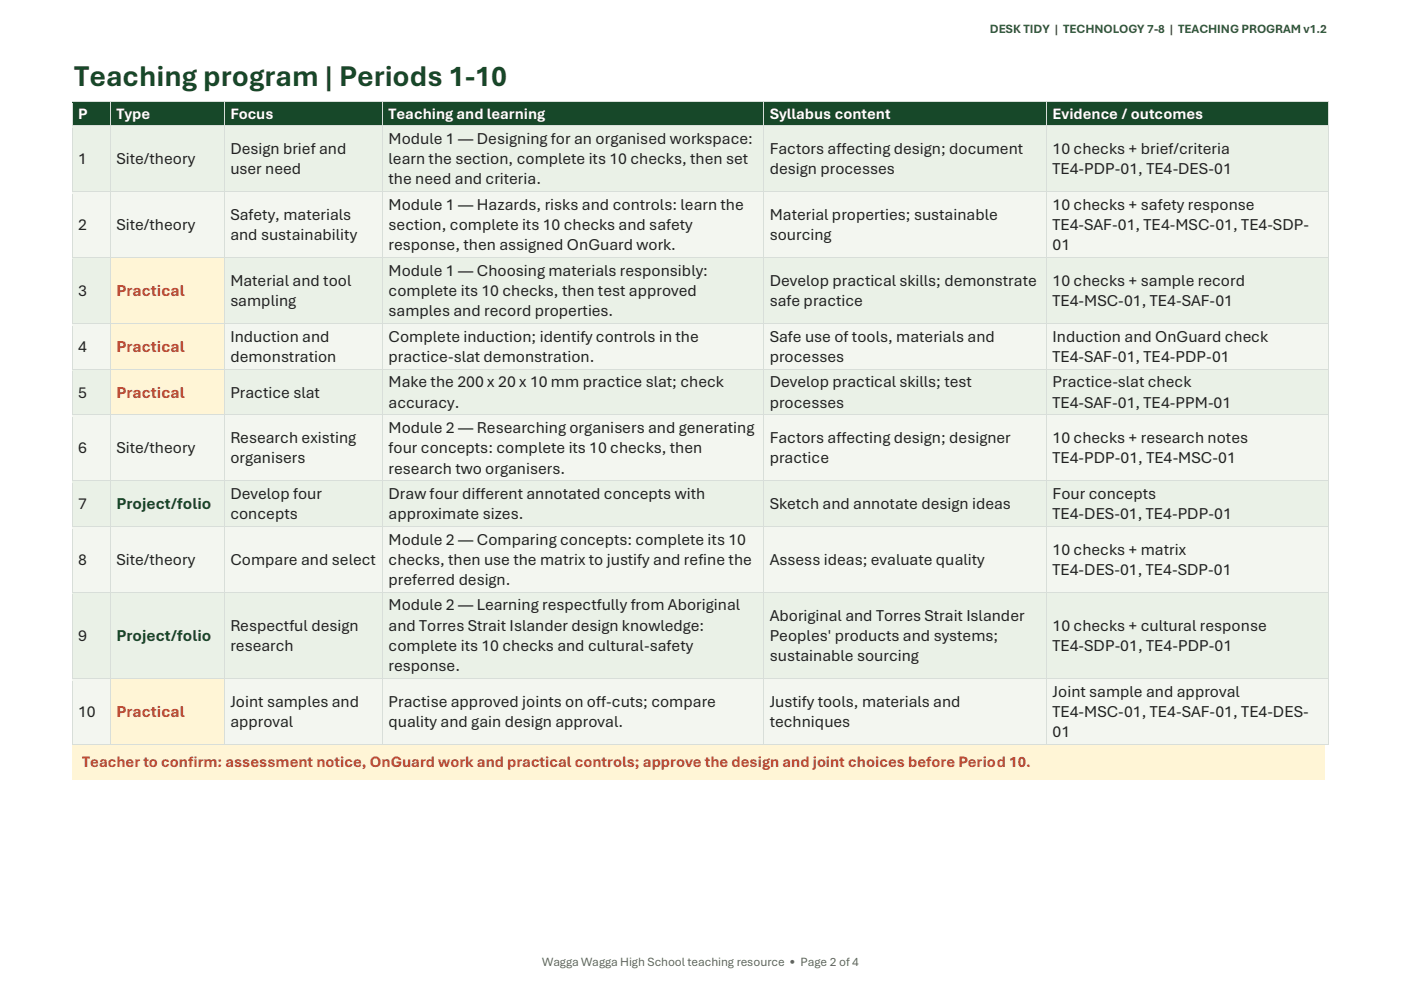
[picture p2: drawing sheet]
<svg xmlns="http://www.w3.org/2000/svg" width="297mm" height="210mm" viewBox="0 0 297 210" stroke-linecap="round" stroke-linejoin="round" font-family="sans-serif">
<defs><g id="words">
<text font-size="6.3" fill="#174829" x="15.7" y="18.2">Teaching program | Periods 1-10</text>
<g font-size="3.5" fill="#222">
<text x="16.6" y="34.8">1</text>
<text x="24.7" y="34.8">Site/theory</text>
<text x="48.8" y="32.6">Design brief and</text>
<text x="82.4" y="30.5">Module 1 — Designing for an organised workspace:</text>
<text x="82.4" y="34.8">learn the section, complete its 10 checks, then set</text>
<text x="163.1" y="32.6">Factors affecting design; document</text>
<text x="223.1" y="32.6">10 checks + brief/criteria</text>
<text x="48.8" y="36.9">user need</text>
<text x="82.4" y="39.1">the need and criteria.</text>
<text x="163.1" y="36.9">design processes</text>
<text x="223.1" y="36.9">TE4-PDP-01, TE4-DES-01</text>
<text x="48.8" y="46.6">Safety, materials</text>
<text x="82.4" y="44.5">Module 1 — Hazards, risks and controls: learn the</text>
<text x="163.1" y="46.6">Material properties; sustainable</text>
<text x="223.1" y="44.5">10 checks + safety response</text>
<text x="16.6" y="48.8">2</text>
<text x="24.7" y="48.8">Site/theory</text>
<text x="48.8" y="50.9">and sustainability</text>
<text x="82.4" y="48.8">section, complete its 10 checks and safety</text>
<text x="82.4" y="53.1">response, then assigned OnGuard work.</text>
<text x="163.1" y="50.9">sourcing</text>
<text x="223.1" y="48.8">TE4-SAF-01, TE4-MSC-01, TE4-SDP-</text>
<text x="223.1" y="53.1">01</text>
<text x="82.4" y="58.4">Module 1 — Choosing materials responsibly:</text>
<text x="16.6" y="62.8">3</text>
<text x="48.8" y="60.6">Material and tool</text>
<text x="48.8" y="64.9">sampling</text>
<text x="82.4" y="62.8">complete its 10 checks, then test approved</text>
<text x="163.1" y="60.6">Develop practical skills; demonstrate</text>
<text x="163.1" y="64.9">safe practice</text>
<text x="223.1" y="60.6">10 checks + sample record</text>
<text x="223.1" y="64.9">TE4-MSC-01, TE4-SAF-01</text>
<text x="82.4" y="67.1">samples and record properties.</text>
<text x="16.6" y="74.6">4</text>
<text x="48.8" y="72.4">Induction and</text>
<text x="48.8" y="76.7">demonstration</text>
<text x="82.4" y="72.4">Complete induction; identify controls in the</text>
<text x="82.4" y="76.7">practice-slat demonstration.</text>
<text x="163.1" y="72.4">Safe use of tools, materials and</text>
<text x="163.1" y="76.7">processes</text>
<text x="223.1" y="72.4">Induction and OnGuard check</text>
<text x="223.1" y="76.7">TE4-SAF-01, TE4-PDP-01</text>
<text x="82.4" y="82.1">Make the 200 x 20 x 10 mm practice slat; check</text>
<text x="163.1" y="82.1">Develop practical skills; test</text>
<text x="223.1" y="82.1">Practice-slat check</text>
<text x="16.6" y="84.3">5</text>
<text x="48.8" y="84.3">Practice slat</text>
<text x="82.4" y="86.4">accuracy.</text>
<text x="163.1" y="86.4">processes</text>
<text x="223.1" y="86.4">TE4-SAF-01, TE4-PPM-01</text>
<text x="48.8" y="93.9">Research existing</text>
<text x="82.4" y="91.8">Module 2 — Researching organisers and generating</text>
<text x="163.1" y="93.9">Factors affecting design; designer</text>
<text x="223.1" y="93.9">10 checks + research notes</text>
<text x="16.6" y="96.1">6</text>
<text x="24.7" y="96.1">Site/theory</text>
<text x="48.8" y="98.2">organisers</text>
<text x="82.4" y="96.1">four concepts: complete its 10 checks, then</text>
<text x="82.4" y="100.4">research two organisers.</text>
<text x="163.1" y="98.2">practice</text>
<text x="223.1" y="98.2">TE4-PDP-01, TE4-MSC-01</text>
<text x="16.6" y="107.9">7</text>
<text x="48.8" y="105.7">Develop four</text>
<text x="82.4" y="105.7">Draw four different annotated concepts with</text>
<text x="163.1" y="107.9">Sketch and annotate design ideas</text>
<text x="223.1" y="105.7">Four concepts</text>
<text x="48.8" y="110">concepts</text>
<text x="82.4" y="110">approximate sizes.</text>
<text x="223.1" y="110">TE4-DES-01, TE4-PDP-01</text>
<text x="16.6" y="119.7">8</text>
<text x="24.7" y="119.7">Site/theory</text>
<text x="48.8" y="119.7">Compare and select</text>
<text x="82.4" y="115.4">Module 2 — Comparing concepts: complete its 10</text>
<text x="82.4" y="119.7">checks, then use the matrix to justify and refine the</text>
<text x="163.1" y="119.7">Assess ideas; evaluate quality</text>
<text x="223.1" y="117.6">10 checks + matrix</text>
<text x="82.4" y="124">preferred design.</text>
<text x="223.1" y="121.9">TE4-DES-01, TE4-SDP-01</text>
<text x="82.4" y="129.4">Module 2 — Learning respectfully from Aboriginal</text>
<text x="163.1" y="131.6">Aboriginal and Torres Strait Islander</text>
<text x="16.6" y="135.9">9</text>
<text x="48.8" y="133.7">Respectful design</text>
<text x="48.8" y="138">research</text>
<text x="82.4" y="133.7">and Torres Strait Islander design knowledge:</text>
<text x="82.4" y="138">complete its 10 checks and cultural-safety</text>
<text x="163.1" y="135.9">Peoples' products and systems;</text>
<text x="223.1" y="133.7">10 checks + cultural response</text>
<text x="223.1" y="138">TE4-SDP-01, TE4-PDP-01</text>
<text x="82.4" y="142.3">response.</text>
<text x="163.1" y="140.1">sustainable sourcing</text>
<text x="48.8" y="149.9">Joint samples and</text>
<text x="82.4" y="149.9">Practise approved joints on off-cuts; compare</text>
<text x="163.1" y="149.9">Justify tools, materials and</text>
<text x="223.1" y="147.7">Joint sample and approval</text>
<text x="16.6" y="152">10</text>
<text x="48.8" y="154.1">approval</text>
<text x="82.4" y="154.1">quality and gain design approval.</text>
<text x="163.1" y="154.1">techniques</text>
<text x="223.1" y="152">TE4-MSC-01, TE4-SAF-01, TE4-DES-</text>
<text x="223.1" y="156.3">01</text>
</g>
<g font-size="3.5" fill="#bd472f">
<text x="24.7" y="62.8">Practical</text>
<text x="24.7" y="74.6">Practical</text>
<text x="24.7" y="84.3">Practical</text>
<text x="24.7" y="152">Practical</text>
</g>
<g font-size="3.5" fill="#174829">
<text x="24.7" y="107.9">Project/folio</text>
<text x="24.7" y="135.9">Project/folio</text>
</g>
<g font-size="3.3" fill="#fff">
<text x="16.6" y="25.2">P</text>
<text x="24.7" y="25.2">Type</text>
<text x="48.8" y="25.2">Focus</text>
<text x="82.4" y="25.2">Teaching and learning</text>
<text x="163.1" y="25.2">Syllabus content</text>
<text x="223.1" y="25.2">Evidence / outcomes</text>
</g>
<text font-size="3.3" fill="#bd472f" x="17.4" y="162.6">Teacher to confirm: assessment notice, OnGuard work and practical controls; approve the design and joint choices before Period 10.</text>
<text font-size="2.7" fill="#315d3a" x="209.8" y="7.1">DESK TIDY | TECHNOLOGY 7-8 | TEACHING PROGRAM v1.2</text>
<text font-size="2.7" fill="#5f685f" x="114.9" y="204.8">Wagga Wagga High School teaching resource • Page 2 of 4</text>
</g></defs>
<g fill="#174829">
<path d="M15.4 21.6h7.9v4.9h-7.9z" fill-rule="evenodd"/>
<path d="M16.6 22h5.6v4.1h-5.6z" fill-rule="evenodd"/>
<path d="M23.5 21.6h24v4.9h-24z" fill-rule="evenodd"/>
<path d="M24.7 22h21.7v4.1h-21.7z" fill-rule="evenodd"/>
<path d="M47.7 21.6h33.3v4.9h-33.3z" fill-rule="evenodd"/>
<path d="M48.8 22h31.1v4.1h-31.1z" fill-rule="evenodd"/>
<path d="M81.2 21.6h80.6v4.9h-80.6z" fill-rule="evenodd"/>
<path d="M82.4 22h78.3v4.1h-78.3z" fill-rule="evenodd"/>
<path d="M162 21.6h59.7v4.9h-59.7z" fill-rule="evenodd"/>
<path d="M163.1 22h57.5v4.1h-57.5z" fill-rule="evenodd"/>
<path d="M221.9 21.6h59.7v4.9h-59.7z" fill-rule="evenodd"/>
<path d="M223.1 22h57.3v4.1h-57.3z" fill-rule="evenodd"/>
</g>
<g fill="#d8ded9">
<path d="M15.2 21.3h.2v.7h-.2z" fill-rule="evenodd"/>
<path d="M15.2 21.3h.2v.3h-.2z" fill-rule="evenodd"/>
</g>
<path d="M15.4 21.4h7.9" fill="none" stroke="#d8ded9" stroke-width=".21"/>
<path d="M15.4 21.8h7.9" fill="none" stroke="#174829" stroke-width=".42"/>
<g fill="#d8ded9">
<path d="M23.3 21.6h.2v.4h-.2z" fill-rule="evenodd"/>
<path d="M23.3 21.3h.2v.3h-.2z" fill-rule="evenodd"/>
</g>
<path d="M23.5 21.4h24" fill="none" stroke="#d8ded9" stroke-width=".21"/>
<path d="M23.5 21.8h24" fill="none" stroke="#174829" stroke-width=".42"/>
<g fill="#d8ded9">
<path d="M47.5 21.6h.2v.4h-.2z" fill-rule="evenodd"/>
<path d="M47.5 21.3h.2v.3h-.2z" fill-rule="evenodd"/>
</g>
<path d="M47.7 21.4h33.3" fill="none" stroke="#d8ded9" stroke-width=".21"/>
<path d="M47.7 21.8h33.3" fill="none" stroke="#174829" stroke-width=".42"/>
<g fill="#d8ded9">
<path d="M81 21.6h.2v.4h-.2z" fill-rule="evenodd"/>
<path d="M81 21.3h.2v.3h-.2z" fill-rule="evenodd"/>
</g>
<path d="M81.2 21.4h80.6" fill="none" stroke="#d8ded9" stroke-width=".21"/>
<path d="M81.2 21.8h80.6" fill="none" stroke="#174829" stroke-width=".42"/>
<g fill="#d8ded9">
<path d="M161.8 21.6h.2v.4h-.2z" fill-rule="evenodd"/>
<path d="M161.8 21.3h.2v.3h-.2z" fill-rule="evenodd"/>
</g>
<path d="M162 21.4h59.7" fill="none" stroke="#d8ded9" stroke-width=".21"/>
<path d="M162 21.8h59.7" fill="none" stroke="#174829" stroke-width=".42"/>
<g fill="#d8ded9">
<path d="M221.7 21.6h.2v.4h-.2z" fill-rule="evenodd"/>
<path d="M221.7 21.3h.2v.3h-.2z" fill-rule="evenodd"/>
</g>
<path d="M221.9 21.4h59.6" fill="none" stroke="#d8ded9" stroke-width=".21"/>
<path d="M221.9 21.8h59.6" fill="none" stroke="#174829" stroke-width=".42"/>
<g fill="#d8ded9">
<path d="M281.5 21.3h.2v.7h-.2z" fill-rule="evenodd"/>
<path d="M281.5 21.3h.2v.3h-.2z" fill-rule="evenodd"/>
</g>
<path d="M15.3 26.3h266.3" fill="none" stroke="#174829" stroke-width=".42"/>
<path d="M15.3 22v4.5M23.4 22v4.5M47.6 22v4.5M81.1 22v4.5M161.9 22v4.5M221.8 22v4.5M281.6 22v4.5" fill="none" stroke="#d8ded9" stroke-width=".21"/>
<g fill="#eaf1e7">
<path d="M15.4 26.7h7.9v13.8h-7.9z" fill-rule="evenodd"/>
<path d="M16.6 31.5h5.6v4.2h-5.6z" fill-rule="evenodd"/>
<path d="M23.5 26.7h24v13.8h-24z" fill-rule="evenodd"/>
<path d="M24.7 31.5h21.7v4.2h-21.7z" fill-rule="evenodd"/>
<path d="M47.7 26.7h33.3v13.8h-33.3z" fill-rule="evenodd"/>
<path d="M48.8 29.3h31.1v4.3h-31.1z" fill-rule="evenodd"/>
<path d="M48.8 33.6h31.1v4.3h-31.1z" fill-rule="evenodd"/>
<path d="M81.2 26.7h80.6v13.8h-80.6z" fill-rule="evenodd"/>
<path d="M82.4 27.1h78.3v4.4h-78.3z" fill-rule="evenodd"/>
<path d="M82.4 31.5h78.3v4.2h-78.3z" fill-rule="evenodd"/>
<path d="M82.4 35.7h78.3v4.4h-78.3z" fill-rule="evenodd"/>
<path d="M162 26.7h59.7v13.8h-59.7z" fill-rule="evenodd"/>
<path d="M163.1 29.3h57.5v4.3h-57.5z" fill-rule="evenodd"/>
<path d="M163.1 33.6h57.5v4.3h-57.5z" fill-rule="evenodd"/>
<path d="M221.9 26.7h59.7v13.8h-59.7z" fill-rule="evenodd"/>
<path d="M223.1 29.3h57.3v4.3h-57.3z" fill-rule="evenodd"/>
<path d="M223.1 33.6h57.3v4.3h-57.3z" fill-rule="evenodd"/>
</g>
<path d="M15.2 26.5h.2v.6h-.2z" fill-rule="evenodd" fill="#d8ded9"/>
<path d="M15.4 26.6h7.9" fill="none" stroke="#d8ded9" stroke-width=".21"/>
<path d="M15.4 26.9h7.9" fill="none" stroke="#eaf1e7" stroke-width=".42"/>
<path d="M23.3 26.5h.2v.6h-.2z" fill-rule="evenodd" fill="#d8ded9"/>
<path d="M23.5 26.6h24" fill="none" stroke="#d8ded9" stroke-width=".21"/>
<path d="M23.5 26.9h24" fill="none" stroke="#eaf1e7" stroke-width=".42"/>
<path d="M47.5 26.5h.2v.6h-.2z" fill-rule="evenodd" fill="#d8ded9"/>
<path d="M47.7 26.6h33.3" fill="none" stroke="#d8ded9" stroke-width=".21"/>
<path d="M47.7 26.9h33.3" fill="none" stroke="#eaf1e7" stroke-width=".42"/>
<path d="M81 26.5h.2v.6h-.2z" fill-rule="evenodd" fill="#d8ded9"/>
<path d="M81.2 26.6h80.6" fill="none" stroke="#d8ded9" stroke-width=".21"/>
<path d="M81.2 26.9h80.6" fill="none" stroke="#eaf1e7" stroke-width=".42"/>
<path d="M161.8 26.5h.2v.6h-.2z" fill-rule="evenodd" fill="#d8ded9"/>
<path d="M162 26.6h59.7" fill="none" stroke="#d8ded9" stroke-width=".21"/>
<path d="M162 26.9h59.7" fill="none" stroke="#eaf1e7" stroke-width=".42"/>
<path d="M221.7 26.5h.2v.6h-.2z" fill-rule="evenodd" fill="#d8ded9"/>
<path d="M221.9 26.6h59.6" fill="none" stroke="#d8ded9" stroke-width=".21"/>
<path d="M221.9 26.9h59.6" fill="none" stroke="#eaf1e7" stroke-width=".42"/>
<path d="M281.5 26.5h.2v.6h-.2z" fill-rule="evenodd" fill="#d8ded9"/>
<path d="M15.3 40.3h266.3" fill="none" stroke="#eaf1e7" stroke-width=".42"/>
<path d="M15.3 27.1v13.4M23.4 27.1v13.4M47.6 27.1v13.4M81.1 27.1v13.4M161.9 27.1v13.4M221.8 27.1v13.4M281.6 27.1v13.4" fill="none" stroke="#d8ded9" stroke-width=".21"/>
<g fill="#f3f6f0">
<path d="M15.4 40.7h7.9v13.7h-7.9z" fill-rule="evenodd"/>
<path d="M16.6 45.4h5.6v4.3h-5.6z" fill-rule="evenodd"/>
<path d="M23.5 40.7h24v13.7h-24z" fill-rule="evenodd"/>
<path d="M24.7 45.4h21.7v4.3h-21.7z" fill-rule="evenodd"/>
<path d="M47.7 40.7h33.3v13.7h-33.3z" fill-rule="evenodd"/>
<path d="M48.8 43.3h31.1v4.3h-31.1z" fill-rule="evenodd"/>
<path d="M48.8 47.6h31.1v4.3h-31.1z" fill-rule="evenodd"/>
<path d="M81.2 40.7h80.6v13.7h-80.6z" fill-rule="evenodd"/>
<path d="M82.4 41.1h78.3v4.3h-78.3z" fill-rule="evenodd"/>
<path d="M82.4 45.4h78.3v4.3h-78.3z" fill-rule="evenodd"/>
<path d="M82.4 49.7h78.3v4.3h-78.3z" fill-rule="evenodd"/>
<path d="M162 40.7h59.7v13.7h-59.7z" fill-rule="evenodd"/>
<path d="M163.1 43.3h57.5v4.3h-57.5z" fill-rule="evenodd"/>
<path d="M163.1 47.6h57.5v4.3h-57.5z" fill-rule="evenodd"/>
<path d="M221.9 40.7h59.7v13.7h-59.7z" fill-rule="evenodd"/>
<path d="M223.1 41.1h57.3v4.3h-57.3z" fill-rule="evenodd"/>
<path d="M223.1 45.4h57.3v4.3h-57.3z" fill-rule="evenodd"/>
<path d="M223.1 49.7h57.3v4.3h-57.3z" fill-rule="evenodd"/>
</g>
<path d="M15.2 40.5h.2v.6h-.2z" fill-rule="evenodd" fill="#d8ded9"/>
<path d="M15.4 40.6h7.9" fill="none" stroke="#d8ded9" stroke-width=".21"/>
<path d="M15.4 40.9h7.9" fill="none" stroke="#f3f6f0" stroke-width=".42"/>
<path d="M23.3 40.5h.2v.6h-.2z" fill-rule="evenodd" fill="#d8ded9"/>
<path d="M23.5 40.6h24" fill="none" stroke="#d8ded9" stroke-width=".21"/>
<path d="M23.5 40.9h24" fill="none" stroke="#f3f6f0" stroke-width=".42"/>
<path d="M47.5 40.5h.2v.6h-.2z" fill-rule="evenodd" fill="#d8ded9"/>
<path d="M47.7 40.6h33.3" fill="none" stroke="#d8ded9" stroke-width=".21"/>
<path d="M47.7 40.9h33.3" fill="none" stroke="#f3f6f0" stroke-width=".42"/>
<path d="M81 40.5h.2v.6h-.2z" fill-rule="evenodd" fill="#d8ded9"/>
<path d="M81.2 40.6h80.6" fill="none" stroke="#d8ded9" stroke-width=".21"/>
<path d="M81.2 40.9h80.6" fill="none" stroke="#f3f6f0" stroke-width=".42"/>
<path d="M161.8 40.5h.2v.6h-.2z" fill-rule="evenodd" fill="#d8ded9"/>
<path d="M162 40.6h59.7" fill="none" stroke="#d8ded9" stroke-width=".21"/>
<path d="M162 40.9h59.7" fill="none" stroke="#f3f6f0" stroke-width=".42"/>
<path d="M221.7 40.5h.2v.6h-.2z" fill-rule="evenodd" fill="#d8ded9"/>
<path d="M221.9 40.6h59.6" fill="none" stroke="#d8ded9" stroke-width=".21"/>
<path d="M221.9 40.9h59.6" fill="none" stroke="#f3f6f0" stroke-width=".42"/>
<path d="M281.5 40.5h.2v.6h-.2z" fill-rule="evenodd" fill="#d8ded9"/>
<path d="M15.3 54.2h266.3" fill="none" stroke="#f3f6f0" stroke-width=".42"/>
<path d="M15.3 41.1v13.3M23.4 41.1v13.3M47.6 41.1v13.3M81.1 41.1v13.3M161.9 41.1v13.3M221.8 41.1v13.3M281.6 41.1v13.3" fill="none" stroke="#d8ded9" stroke-width=".21"/>
<g fill="#eaf1e7">
<path d="M15.4 54.7h7.9v13.8h-7.9z" fill-rule="evenodd"/>
<path d="M16.6 59.4h5.6v4.3h-5.6z" fill-rule="evenodd"/>
</g>
<g fill="#fff5d6">
<path d="M23.5 54.7h24v13.8h-24z" fill-rule="evenodd"/>
<path d="M24.7 59.4h21.7v4.3h-21.7z" fill-rule="evenodd"/>
</g>
<g fill="#eaf1e7">
<path d="M47.7 54.7h33.3v13.8h-33.3z" fill-rule="evenodd"/>
<path d="M48.8 57.2h31.1v4.4h-31.1z" fill-rule="evenodd"/>
<path d="M48.8 61.6h31.1v4.3h-31.1z" fill-rule="evenodd"/>
<path d="M81.2 54.7h80.6v13.8h-80.6z" fill-rule="evenodd"/>
<path d="M82.4 55.1h78.3v4.3h-78.3z" fill-rule="evenodd"/>
<path d="M82.4 59.4h78.3v4.3h-78.3z" fill-rule="evenodd"/>
<path d="M82.4 63.7h78.3v4.3h-78.3z" fill-rule="evenodd"/>
<path d="M162 54.7h59.7v13.8h-59.7z" fill-rule="evenodd"/>
<path d="M163.1 57.2h57.5v4.4h-57.5z" fill-rule="evenodd"/>
<path d="M163.1 61.6h57.5v4.3h-57.5z" fill-rule="evenodd"/>
<path d="M221.9 54.7h59.7v13.8h-59.7z" fill-rule="evenodd"/>
<path d="M223.1 57.2h57.3v4.4h-57.3z" fill-rule="evenodd"/>
<path d="M223.1 61.6h57.3v4.3h-57.3z" fill-rule="evenodd"/>
</g>
<path d="M15.2 54.4h.2v.7h-.2z" fill-rule="evenodd" fill="#d8ded9"/>
<path d="M15.4 54.6h7.9" fill="none" stroke="#d8ded9" stroke-width=".21"/>
<path d="M15.4 54.9h7.9" fill="none" stroke="#eaf1e7" stroke-width=".42"/>
<path d="M23.3 54.4h.2v.7h-.2z" fill-rule="evenodd" fill="#d8ded9"/>
<path d="M23.5 54.6h24" fill="none" stroke="#d8ded9" stroke-width=".21"/>
<path d="M23.5 54.9h24" fill="none" stroke="#fff5d6" stroke-width=".42"/>
<path d="M47.5 54.4h.2v.7h-.2z" fill-rule="evenodd" fill="#d8ded9"/>
<path d="M47.7 54.6h33.3" fill="none" stroke="#d8ded9" stroke-width=".21"/>
<path d="M47.7 54.9h33.3" fill="none" stroke="#eaf1e7" stroke-width=".42"/>
<path d="M81 54.4h.2v.7h-.2z" fill-rule="evenodd" fill="#d8ded9"/>
<path d="M81.2 54.6h80.6" fill="none" stroke="#d8ded9" stroke-width=".21"/>
<path d="M81.2 54.9h80.6" fill="none" stroke="#eaf1e7" stroke-width=".42"/>
<path d="M161.8 54.4h.2v.7h-.2z" fill-rule="evenodd" fill="#d8ded9"/>
<path d="M162 54.6h59.7" fill="none" stroke="#d8ded9" stroke-width=".21"/>
<path d="M162 54.9h59.7" fill="none" stroke="#eaf1e7" stroke-width=".42"/>
<path d="M221.7 54.4h.2v.7h-.2z" fill-rule="evenodd" fill="#d8ded9"/>
<path d="M221.9 54.6h59.6" fill="none" stroke="#d8ded9" stroke-width=".21"/>
<path d="M221.9 54.9h59.6" fill="none" stroke="#eaf1e7" stroke-width=".42"/>
<path d="M281.5 54.4h.2v.7h-.2z" fill-rule="evenodd" fill="#d8ded9"/>
<path d="M15.3 68.3h8.2M47.6 68.3h234" fill="none" stroke="#eaf1e7" stroke-width=".42"/>
<path d="M15.3 55.1v13.4M23.4 55.1v13.4M47.6 55.1v13.4M81.1 55.1v13.4M161.9 55.1v13.4M221.8 55.1v13.4M281.6 55.1v13.4" fill="none" stroke="#d8ded9" stroke-width=".21"/>
<path d="M23.5 68.3h24.1" fill="none" stroke="#fff5d6" stroke-width=".42"/>
<g fill="#f3f6f0">
<path d="M15.4 68.7h7.9v9.4h-7.9z" fill-rule="evenodd"/>
<path d="M16.6 71.2h5.6v4.3h-5.6z" fill-rule="evenodd"/>
</g>
<g fill="#fff5d6">
<path d="M23.5 68.7h24v9.4h-24z" fill-rule="evenodd"/>
<path d="M24.7 71.2h21.7v4.3h-21.7z" fill-rule="evenodd"/>
</g>
<g fill="#f3f6f0">
<path d="M47.7 68.7h33.3v9.4h-33.3z" fill-rule="evenodd"/>
<path d="M48.8 69.1h31.1v4.3h-31.1z" fill-rule="evenodd"/>
<path d="M48.8 73.4h31.1v4.3h-31.1z" fill-rule="evenodd"/>
<path d="M81.2 68.7h80.6v9.4h-80.6z" fill-rule="evenodd"/>
<path d="M82.4 69.1h78.3v4.3h-78.3z" fill-rule="evenodd"/>
<path d="M82.4 73.4h78.3v4.3h-78.3z" fill-rule="evenodd"/>
<path d="M162 68.7h59.7v9.4h-59.7z" fill-rule="evenodd"/>
<path d="M163.1 69.1h57.5v4.3h-57.5z" fill-rule="evenodd"/>
<path d="M163.1 73.4h57.5v4.3h-57.5z" fill-rule="evenodd"/>
<path d="M221.9 68.7h59.7v9.4h-59.7z" fill-rule="evenodd"/>
<path d="M223.1 69.1h57.3v4.3h-57.3z" fill-rule="evenodd"/>
<path d="M223.1 73.4h57.3v4.3h-57.3z" fill-rule="evenodd"/>
</g>
<path d="M15.2 68.5h.2v.6h-.2z" fill-rule="evenodd" fill="#d8ded9"/>
<path d="M15.4 68.6h7.9" fill="none" stroke="#d8ded9" stroke-width=".21"/>
<path d="M15.4 68.9h7.9" fill="none" stroke="#f3f6f0" stroke-width=".42"/>
<path d="M23.3 68.5h.2v.6h-.2z" fill-rule="evenodd" fill="#d8ded9"/>
<path d="M23.5 68.6h24" fill="none" stroke="#d8ded9" stroke-width=".21"/>
<path d="M23.5 68.9h24" fill="none" stroke="#fff5d6" stroke-width=".42"/>
<path d="M47.5 68.5h.2v.6h-.2z" fill-rule="evenodd" fill="#d8ded9"/>
<path d="M47.7 68.6h33.3" fill="none" stroke="#d8ded9" stroke-width=".21"/>
<path d="M47.7 68.9h33.3" fill="none" stroke="#f3f6f0" stroke-width=".42"/>
<path d="M81 68.5h.2v.6h-.2z" fill-rule="evenodd" fill="#d8ded9"/>
<path d="M81.2 68.6h80.6" fill="none" stroke="#d8ded9" stroke-width=".21"/>
<path d="M81.2 68.9h80.6" fill="none" stroke="#f3f6f0" stroke-width=".42"/>
<path d="M161.8 68.5h.2v.6h-.2z" fill-rule="evenodd" fill="#d8ded9"/>
<path d="M162 68.6h59.7" fill="none" stroke="#d8ded9" stroke-width=".21"/>
<path d="M162 68.9h59.7" fill="none" stroke="#f3f6f0" stroke-width=".42"/>
<path d="M221.7 68.5h.2v.6h-.2z" fill-rule="evenodd" fill="#d8ded9"/>
<path d="M221.9 68.6h59.6" fill="none" stroke="#d8ded9" stroke-width=".21"/>
<path d="M221.9 68.9h59.6" fill="none" stroke="#f3f6f0" stroke-width=".42"/>
<path d="M281.5 68.5h.2v.6h-.2z" fill-rule="evenodd" fill="#d8ded9"/>
<path d="M15.3 77.9h8.2M47.6 77.9h234" fill="none" stroke="#f3f6f0" stroke-width=".42"/>
<path d="M15.3 69.1v9M23.4 69.1v9M47.6 69.1v9M81.1 69.1v9M161.9 69.1v9M221.8 69.1v9M281.6 69.1v9" fill="none" stroke="#d8ded9" stroke-width=".21"/>
<path d="M23.5 77.9h24.1" fill="none" stroke="#fff5d6" stroke-width=".42"/>
<g fill="#eaf1e7">
<path d="M15.4 78.3h7.9v9.5h-7.9z" fill-rule="evenodd"/>
<path d="M16.6 80.9h5.6v4.3h-5.6z" fill-rule="evenodd"/>
</g>
<g fill="#fff5d6">
<path d="M23.5 78.3h24v9.5h-24z" fill-rule="evenodd"/>
<path d="M24.7 80.9h21.7v4.3h-21.7z" fill-rule="evenodd"/>
</g>
<g fill="#eaf1e7">
<path d="M47.7 78.3h33.3v9.5h-33.3z" fill-rule="evenodd"/>
<path d="M48.8 80.9h31.1v4.3h-31.1z" fill-rule="evenodd"/>
<path d="M81.2 78.3h80.6v9.5h-80.6z" fill-rule="evenodd"/>
<path d="M82.4 78.8h78.3v4.3h-78.3z" fill-rule="evenodd"/>
<path d="M82.4 83.1h78.3v4.3h-78.3z" fill-rule="evenodd"/>
<path d="M162 78.3h59.7v9.5h-59.7z" fill-rule="evenodd"/>
<path d="M163.1 78.8h57.5v4.3h-57.5z" fill-rule="evenodd"/>
<path d="M163.1 83.1h57.5v4.3h-57.5z" fill-rule="evenodd"/>
<path d="M221.9 78.3h59.7v9.5h-59.7z" fill-rule="evenodd"/>
<path d="M223.1 78.8h57.3v4.3h-57.3z" fill-rule="evenodd"/>
<path d="M223.1 83.1h57.3v4.3h-57.3z" fill-rule="evenodd"/>
</g>
<path d="M15.2 78.1h.2v.7h-.2z" fill-rule="evenodd" fill="#d8ded9"/>
<path d="M15.4 78.2h7.9" fill="none" stroke="#d8ded9" stroke-width=".21"/>
<path d="M15.4 78.5h7.9" fill="none" stroke="#eaf1e7" stroke-width=".42"/>
<path d="M23.3 78.1h.2v.7h-.2z" fill-rule="evenodd" fill="#d8ded9"/>
<path d="M23.5 78.2h24" fill="none" stroke="#d8ded9" stroke-width=".21"/>
<path d="M23.5 78.5h24" fill="none" stroke="#fff5d6" stroke-width=".42"/>
<path d="M47.5 78.1h.2v.7h-.2z" fill-rule="evenodd" fill="#d8ded9"/>
<path d="M47.7 78.2h33.3" fill="none" stroke="#d8ded9" stroke-width=".21"/>
<path d="M47.7 78.5h33.3" fill="none" stroke="#eaf1e7" stroke-width=".42"/>
<path d="M81 78.1h.2v.7h-.2z" fill-rule="evenodd" fill="#d8ded9"/>
<path d="M81.2 78.2h80.6" fill="none" stroke="#d8ded9" stroke-width=".21"/>
<path d="M81.2 78.5h80.6" fill="none" stroke="#eaf1e7" stroke-width=".42"/>
<path d="M161.8 78.1h.2v.7h-.2z" fill-rule="evenodd" fill="#d8ded9"/>
<path d="M162 78.2h59.7" fill="none" stroke="#d8ded9" stroke-width=".21"/>
<path d="M162 78.5h59.7" fill="none" stroke="#eaf1e7" stroke-width=".42"/>
<path d="M221.7 78.1h.2v.7h-.2z" fill-rule="evenodd" fill="#d8ded9"/>
<path d="M221.9 78.2h59.6" fill="none" stroke="#d8ded9" stroke-width=".21"/>
<path d="M221.9 78.5h59.6" fill="none" stroke="#eaf1e7" stroke-width=".42"/>
<path d="M281.5 78.1h.2v.7h-.2z" fill-rule="evenodd" fill="#d8ded9"/>
<path d="M15.3 87.6h8.2M47.6 87.6h234" fill="none" stroke="#eaf1e7" stroke-width=".42"/>
<path d="M15.3 78.8v9M23.4 78.8v9M47.6 78.8v9M81.1 78.8v9M161.9 78.8v9M221.8 78.8v9M281.6 78.8v9" fill="none" stroke="#d8ded9" stroke-width=".21"/>
<path d="M23.5 87.6h24.1" fill="none" stroke="#fff5d6" stroke-width=".42"/>
<g fill="#f3f6f0">
<path d="M15.4 88h7.9v13.8h-7.9z" fill-rule="evenodd"/>
<path d="M16.6 92.7h5.6v4.3h-5.6z" fill-rule="evenodd"/>
<path d="M23.5 88h24v13.8h-24z" fill-rule="evenodd"/>
<path d="M24.7 92.7h21.7v4.3h-21.7z" fill-rule="evenodd"/>
<path d="M47.7 88h33.3v13.8h-33.3z" fill-rule="evenodd"/>
<path d="M48.8 90.6h31.1v4.3h-31.1z" fill-rule="evenodd"/>
<path d="M48.8 94.9h31.1v4.3h-31.1z" fill-rule="evenodd"/>
<path d="M81.2 88h80.6v13.8h-80.6z" fill-rule="evenodd"/>
<path d="M82.4 88.4h78.3v4.3h-78.3z" fill-rule="evenodd"/>
<path d="M82.4 92.7h78.3v4.3h-78.3z" fill-rule="evenodd"/>
<path d="M82.4 97h78.3v4.4h-78.3z" fill-rule="evenodd"/>
<path d="M162 88h59.7v13.8h-59.7z" fill-rule="evenodd"/>
<path d="M163.1 90.6h57.5v4.3h-57.5z" fill-rule="evenodd"/>
<path d="M163.1 94.9h57.5v4.3h-57.5z" fill-rule="evenodd"/>
<path d="M221.9 88h59.7v13.8h-59.7z" fill-rule="evenodd"/>
<path d="M223.1 90.6h57.3v4.3h-57.3z" fill-rule="evenodd"/>
<path d="M223.1 94.9h57.3v4.3h-57.3z" fill-rule="evenodd"/>
</g>
<path d="M15.2 87.8h.2v.6h-.2z" fill-rule="evenodd" fill="#d8ded9"/>
<path d="M15.4 87.9h7.9" fill="none" stroke="#d8ded9" stroke-width=".21"/>
<path d="M15.4 88.2h7.9" fill="none" stroke="#f3f6f0" stroke-width=".42"/>
<path d="M23.3 87.8h.2v.6h-.2z" fill-rule="evenodd" fill="#d8ded9"/>
<path d="M23.5 87.9h24" fill="none" stroke="#d8ded9" stroke-width=".21"/>
<path d="M23.5 88.2h24" fill="none" stroke="#f3f6f0" stroke-width=".42"/>
<path d="M47.5 87.8h.2v.6h-.2z" fill-rule="evenodd" fill="#d8ded9"/>
<path d="M47.7 87.9h33.3" fill="none" stroke="#d8ded9" stroke-width=".21"/>
<path d="M47.7 88.2h33.3" fill="none" stroke="#f3f6f0" stroke-width=".42"/>
<path d="M81 87.8h.2v.6h-.2z" fill-rule="evenodd" fill="#d8ded9"/>
<path d="M81.2 87.9h80.6" fill="none" stroke="#d8ded9" stroke-width=".21"/>
<path d="M81.2 88.2h80.6" fill="none" stroke="#f3f6f0" stroke-width=".42"/>
<path d="M161.8 87.8h.2v.6h-.2z" fill-rule="evenodd" fill="#d8ded9"/>
<path d="M162 87.9h59.7" fill="none" stroke="#d8ded9" stroke-width=".21"/>
<path d="M162 88.2h59.7" fill="none" stroke="#f3f6f0" stroke-width=".42"/>
<path d="M221.7 87.8h.2v.6h-.2z" fill-rule="evenodd" fill="#d8ded9"/>
<path d="M221.9 87.9h59.6" fill="none" stroke="#d8ded9" stroke-width=".21"/>
<path d="M221.9 88.2h59.6" fill="none" stroke="#f3f6f0" stroke-width=".42"/>
<path d="M281.5 87.8h.2v.6h-.2z" fill-rule="evenodd" fill="#d8ded9"/>
<path d="M15.3 101.6h266.3" fill="none" stroke="#f3f6f0" stroke-width=".42"/>
<path d="M15.3 88.4v13.4M23.4 88.4v13.4M47.6 88.4v13.4M81.1 88.4v13.4M161.9 88.4v13.4M221.8 88.4v13.4M281.6 88.4v13.4" fill="none" stroke="#d8ded9" stroke-width=".21"/>
<g fill="#eaf1e7">
<path d="M15.4 102h7.9v9.4h-7.9z" fill-rule="evenodd"/>
<path d="M16.6 104.5h5.6v4.4h-5.6z" fill-rule="evenodd"/>
<path d="M23.5 102h24v9.4h-24z" fill-rule="evenodd"/>
<path d="M24.7 104.5h21.7v4.4h-21.7z" fill-rule="evenodd"/>
<path d="M47.7 102h33.3v9.4h-33.3z" fill-rule="evenodd"/>
<path d="M48.8 102.4h31.1v4.3h-31.1z" fill-rule="evenodd"/>
<path d="M48.8 106.7h31.1v4.3h-31.1z" fill-rule="evenodd"/>
<path d="M81.2 102h80.6v9.4h-80.6z" fill-rule="evenodd"/>
<path d="M82.4 102.4h78.3v4.3h-78.3z" fill-rule="evenodd"/>
<path d="M82.4 106.7h78.3v4.3h-78.3z" fill-rule="evenodd"/>
<path d="M162 102h59.7v9.4h-59.7z" fill-rule="evenodd"/>
<path d="M163.1 104.5h57.5v4.4h-57.5z" fill-rule="evenodd"/>
<path d="M221.9 102h59.7v9.4h-59.7z" fill-rule="evenodd"/>
<path d="M223.1 102.4h57.3v4.3h-57.3z" fill-rule="evenodd"/>
<path d="M223.1 106.7h57.3v4.3h-57.3z" fill-rule="evenodd"/>
</g>
<path d="M15.2 101.8h.2v.6h-.2z" fill-rule="evenodd" fill="#d8ded9"/>
<path d="M15.4 101.9h7.9" fill="none" stroke="#d8ded9" stroke-width=".21"/>
<path d="M15.4 102.2h7.9" fill="none" stroke="#eaf1e7" stroke-width=".42"/>
<path d="M23.3 101.8h.2v.6h-.2z" fill-rule="evenodd" fill="#d8ded9"/>
<path d="M23.5 101.9h24" fill="none" stroke="#d8ded9" stroke-width=".21"/>
<path d="M23.5 102.2h24" fill="none" stroke="#eaf1e7" stroke-width=".42"/>
<path d="M47.5 101.8h.2v.6h-.2z" fill-rule="evenodd" fill="#d8ded9"/>
<path d="M47.7 101.9h33.3" fill="none" stroke="#d8ded9" stroke-width=".21"/>
<path d="M47.7 102.2h33.3" fill="none" stroke="#eaf1e7" stroke-width=".42"/>
<path d="M81 101.8h.2v.6h-.2z" fill-rule="evenodd" fill="#d8ded9"/>
<path d="M81.2 101.9h80.6" fill="none" stroke="#d8ded9" stroke-width=".21"/>
<path d="M81.2 102.2h80.6" fill="none" stroke="#eaf1e7" stroke-width=".42"/>
<path d="M161.8 101.8h.2v.6h-.2z" fill-rule="evenodd" fill="#d8ded9"/>
<path d="M162 101.9h59.7" fill="none" stroke="#d8ded9" stroke-width=".21"/>
<path d="M162 102.2h59.7" fill="none" stroke="#eaf1e7" stroke-width=".42"/>
<path d="M221.7 101.8h.2v.6h-.2z" fill-rule="evenodd" fill="#d8ded9"/>
<path d="M221.9 101.9h59.6" fill="none" stroke="#d8ded9" stroke-width=".21"/>
<path d="M221.9 102.2h59.6" fill="none" stroke="#eaf1e7" stroke-width=".42"/>
<path d="M281.5 101.8h.2v.6h-.2z" fill-rule="evenodd" fill="#d8ded9"/>
<path d="M15.3 111.2h266.3" fill="none" stroke="#eaf1e7" stroke-width=".42"/>
<path d="M15.3 102.4v9M23.4 102.4v9M47.6 102.4v9M81.1 102.4v9M161.9 102.4v9M221.8 102.4v9M281.6 102.4v9" fill="none" stroke="#d8ded9" stroke-width=".21"/>
<g fill="#f3f6f0">
<path d="M15.4 111.7h7.9v13.7h-7.9z" fill-rule="evenodd"/>
<path d="M16.6 116.4h5.6v4.3h-5.6z" fill-rule="evenodd"/>
<path d="M23.5 111.7h24v13.7h-24z" fill-rule="evenodd"/>
<path d="M24.7 116.4h21.7v4.3h-21.7z" fill-rule="evenodd"/>
<path d="M47.7 111.7h33.3v13.7h-33.3z" fill-rule="evenodd"/>
<path d="M48.8 116.4h31.1v4.3h-31.1z" fill-rule="evenodd"/>
<path d="M81.2 111.7h80.6v13.7h-80.6z" fill-rule="evenodd"/>
<path d="M82.4 112.1h78.3v4.3h-78.3z" fill-rule="evenodd"/>
<path d="M82.4 116.4h78.3v4.3h-78.3z" fill-rule="evenodd"/>
<path d="M82.4 120.7h78.3v4.3h-78.3z" fill-rule="evenodd"/>
<path d="M162 111.7h59.7v13.7h-59.7z" fill-rule="evenodd"/>
<path d="M163.1 116.4h57.5v4.3h-57.5z" fill-rule="evenodd"/>
<path d="M221.9 111.7h59.7v13.7h-59.7z" fill-rule="evenodd"/>
<path d="M223.1 114.2h57.3v4.4h-57.3z" fill-rule="evenodd"/>
<path d="M223.1 118.6h57.3v4.2h-57.3z" fill-rule="evenodd"/>
</g>
<path d="M15.2 111.4h.2v.7h-.2z" fill-rule="evenodd" fill="#d8ded9"/>
<path d="M15.4 111.6h7.9" fill="none" stroke="#d8ded9" stroke-width=".21"/>
<path d="M15.4 111.9h7.9" fill="none" stroke="#f3f6f0" stroke-width=".42"/>
<path d="M23.3 111.4h.2v.7h-.2z" fill-rule="evenodd" fill="#d8ded9"/>
<path d="M23.5 111.6h24" fill="none" stroke="#d8ded9" stroke-width=".21"/>
<path d="M23.5 111.9h24" fill="none" stroke="#f3f6f0" stroke-width=".42"/>
<path d="M47.5 111.4h.2v.7h-.2z" fill-rule="evenodd" fill="#d8ded9"/>
<path d="M47.7 111.6h33.3" fill="none" stroke="#d8ded9" stroke-width=".21"/>
<path d="M47.7 111.9h33.3" fill="none" stroke="#f3f6f0" stroke-width=".42"/>
<path d="M81 111.4h.2v.7h-.2z" fill-rule="evenodd" fill="#d8ded9"/>
<path d="M81.2 111.6h80.6" fill="none" stroke="#d8ded9" stroke-width=".21"/>
<path d="M81.2 111.9h80.6" fill="none" stroke="#f3f6f0" stroke-width=".42"/>
<path d="M161.8 111.4h.2v.7h-.2z" fill-rule="evenodd" fill="#d8ded9"/>
<path d="M162 111.6h59.7" fill="none" stroke="#d8ded9" stroke-width=".21"/>
<path d="M162 111.9h59.7" fill="none" stroke="#f3f6f0" stroke-width=".42"/>
<path d="M221.7 111.4h.2v.7h-.2z" fill-rule="evenodd" fill="#d8ded9"/>
<path d="M221.9 111.6h59.6" fill="none" stroke="#d8ded9" stroke-width=".21"/>
<path d="M221.9 111.9h59.6" fill="none" stroke="#f3f6f0" stroke-width=".42"/>
<path d="M281.5 111.4h.2v.7h-.2z" fill-rule="evenodd" fill="#d8ded9"/>
<path d="M15.3 125.2h266.3" fill="none" stroke="#f3f6f0" stroke-width=".42"/>
<path d="M15.3 112.1v13.3M23.4 112.1v13.3M47.6 112.1v13.3M81.1 112.1v13.3M161.9 112.1v13.3M221.8 112.1v13.3M281.6 112.1v13.3" fill="none" stroke="#d8ded9" stroke-width=".21"/>
<g fill="#eaf1e7">
<path d="M15.4 125.6h7.9v18.1h-7.9z" fill-rule="evenodd"/>
<path d="M16.6 132.5h5.6v4.3h-5.6z" fill-rule="evenodd"/>
<path d="M23.5 125.6h24v18.1h-24z" fill-rule="evenodd"/>
<path d="M24.7 132.5h21.7v4.3h-21.7z" fill-rule="evenodd"/>
<path d="M47.7 125.6h33.3v18.1h-33.3z" fill-rule="evenodd"/>
<path d="M48.8 130.4h31.1v4.3h-31.1z" fill-rule="evenodd"/>
<path d="M48.8 134.7h31.1v4.3h-31.1z" fill-rule="evenodd"/>
<path d="M81.2 125.6h80.6v18.1h-80.6z" fill-rule="evenodd"/>
<path d="M82.4 126.1h78.3v4.3h-78.3z" fill-rule="evenodd"/>
<path d="M82.4 130.4h78.3v4.3h-78.3z" fill-rule="evenodd"/>
<path d="M82.4 134.7h78.3v4.3h-78.3z" fill-rule="evenodd"/>
<path d="M82.4 139h78.3v4.3h-78.3z" fill-rule="evenodd"/>
<path d="M162 125.6h59.7v18.1h-59.7z" fill-rule="evenodd"/>
<path d="M163.1 128.2h57.5v4.3h-57.5z" fill-rule="evenodd"/>
<path d="M163.1 132.5h57.5v4.3h-57.5z" fill-rule="evenodd"/>
<path d="M163.1 136.8h57.5v4.3h-57.5z" fill-rule="evenodd"/>
<path d="M221.9 125.6h59.7v18.1h-59.7z" fill-rule="evenodd"/>
<path d="M223.1 130.4h57.3v4.3h-57.3z" fill-rule="evenodd"/>
<path d="M223.1 134.7h57.3v4.3h-57.3z" fill-rule="evenodd"/>
</g>
<path d="M15.2 125.4h.2v.7h-.2z" fill-rule="evenodd" fill="#d8ded9"/>
<path d="M15.4 125.5h7.9" fill="none" stroke="#d8ded9" stroke-width=".21"/>
<path d="M15.4 125.8h7.9" fill="none" stroke="#eaf1e7" stroke-width=".42"/>
<path d="M23.3 125.4h.2v.7h-.2z" fill-rule="evenodd" fill="#d8ded9"/>
<path d="M23.5 125.5h24" fill="none" stroke="#d8ded9" stroke-width=".21"/>
<path d="M23.5 125.8h24" fill="none" stroke="#eaf1e7" stroke-width=".42"/>
<path d="M47.5 125.4h.2v.7h-.2z" fill-rule="evenodd" fill="#d8ded9"/>
<path d="M47.7 125.5h33.3" fill="none" stroke="#d8ded9" stroke-width=".21"/>
<path d="M47.7 125.8h33.3" fill="none" stroke="#eaf1e7" stroke-width=".42"/>
<path d="M81 125.4h.2v.7h-.2z" fill-rule="evenodd" fill="#d8ded9"/>
<path d="M81.2 125.5h80.6" fill="none" stroke="#d8ded9" stroke-width=".21"/>
<path d="M81.2 125.8h80.6" fill="none" stroke="#eaf1e7" stroke-width=".42"/>
<path d="M161.8 125.4h.2v.7h-.2z" fill-rule="evenodd" fill="#d8ded9"/>
<path d="M162 125.5h59.7" fill="none" stroke="#d8ded9" stroke-width=".21"/>
<path d="M162 125.8h59.7" fill="none" stroke="#eaf1e7" stroke-width=".42"/>
<path d="M221.7 125.4h.2v.7h-.2z" fill-rule="evenodd" fill="#d8ded9"/>
<path d="M221.9 125.5h59.6" fill="none" stroke="#d8ded9" stroke-width=".21"/>
<path d="M221.9 125.8h59.6" fill="none" stroke="#eaf1e7" stroke-width=".42"/>
<path d="M281.5 125.4h.2v.7h-.2z" fill-rule="evenodd" fill="#d8ded9"/>
<path d="M15.3 143.5h266.3" fill="none" stroke="#eaf1e7" stroke-width=".42"/>
<path d="M15.3 126.1v17.6M23.4 126.1v17.6M47.6 126.1v17.6M81.1 126.1v17.6M161.9 126.1v17.6M221.8 126.1v17.6M281.6 126.1v17.6" fill="none" stroke="#d8ded9" stroke-width=".21"/>
<g fill="#f3f6f0">
<path d="M15.4 143.9h7.9v13.8h-7.9z" fill-rule="evenodd"/>
<path d="M16.6 148.7h5.6v4.3h-5.6z" fill-rule="evenodd"/>
</g>
<g fill="#fff5d6">
<path d="M23.5 143.9h24v13.8h-24z" fill-rule="evenodd"/>
<path d="M24.7 148.7h21.7v4.3h-21.7z" fill-rule="evenodd"/>
</g>
<g fill="#f3f6f0">
<path d="M47.7 143.9h33.3v13.8h-33.3z" fill-rule="evenodd"/>
<path d="M48.8 146.5h31.1v4.3h-31.1z" fill-rule="evenodd"/>
<path d="M48.8 150.8h31.1v4.3h-31.1z" fill-rule="evenodd"/>
<path d="M81.2 143.9h80.6v13.8h-80.6z" fill-rule="evenodd"/>
<path d="M82.4 146.5h78.3v4.3h-78.3z" fill-rule="evenodd"/>
<path d="M82.4 150.8h78.3v4.3h-78.3z" fill-rule="evenodd"/>
<path d="M162 143.9h59.7v13.8h-59.7z" fill-rule="evenodd"/>
<path d="M163.1 146.5h57.5v4.3h-57.5z" fill-rule="evenodd"/>
<path d="M163.1 150.8h57.5v4.3h-57.5z" fill-rule="evenodd"/>
<path d="M221.9 143.9h59.7v13.8h-59.7z" fill-rule="evenodd"/>
<path d="M223.1 144.3h57.3v4.4h-57.3z" fill-rule="evenodd"/>
<path d="M223.1 148.7h57.3v4.3h-57.3z" fill-rule="evenodd"/>
<path d="M223.1 153h57.3v4.3h-57.3z" fill-rule="evenodd"/>
</g>
<path d="M15.2 143.7h.2v.6h-.2z" fill-rule="evenodd" fill="#d8ded9"/>
<path d="M15.4 143.8h7.9" fill="none" stroke="#d8ded9" stroke-width=".21"/>
<path d="M15.4 144.1h7.9" fill="none" stroke="#f3f6f0" stroke-width=".42"/>
<path d="M23.3 143.7h.2v.6h-.2z" fill-rule="evenodd" fill="#d8ded9"/>
<path d="M23.5 143.8h24" fill="none" stroke="#d8ded9" stroke-width=".21"/>
<path d="M23.5 144.1h24" fill="none" stroke="#fff5d6" stroke-width=".42"/>
<path d="M47.5 143.7h.2v.6h-.2z" fill-rule="evenodd" fill="#d8ded9"/>
<path d="M47.7 143.8h33.3" fill="none" stroke="#d8ded9" stroke-width=".21"/>
<path d="M47.7 144.1h33.3" fill="none" stroke="#f3f6f0" stroke-width=".42"/>
<path d="M81 143.7h.2v.6h-.2z" fill-rule="evenodd" fill="#d8ded9"/>
<path d="M81.2 143.8h80.6" fill="none" stroke="#d8ded9" stroke-width=".21"/>
<path d="M81.2 144.1h80.6" fill="none" stroke="#f3f6f0" stroke-width=".42"/>
<path d="M161.8 143.7h.2v.6h-.2z" fill-rule="evenodd" fill="#d8ded9"/>
<path d="M162 143.8h59.7" fill="none" stroke="#d8ded9" stroke-width=".21"/>
<path d="M162 144.1h59.7" fill="none" stroke="#f3f6f0" stroke-width=".42"/>
<path d="M221.7 143.7h.2v.6h-.2z" fill-rule="evenodd" fill="#d8ded9"/>
<path d="M221.9 143.8h59.6" fill="none" stroke="#d8ded9" stroke-width=".21"/>
<path d="M221.9 144.1h59.6" fill="none" stroke="#f3f6f0" stroke-width=".42"/>
<path d="M281.5 143.7h.2v.6h-.2z" fill-rule="evenodd" fill="#d8ded9"/>
<path d="M15.3 157.5h8.2M47.6 157.5h234" fill="none" stroke="#f3f6f0" stroke-width=".42"/>
<path d="M15.3 144.3v13.4M23.4 144.3v13.4M47.6 144.3v13.4M81.1 144.3v13.4M161.9 144.3v13.4M221.8 144.3v13.4M281.6 144.3v13.4" fill="none" stroke="#d8ded9" stroke-width=".21"/>
<path d="M23.5 157.5h24.1" fill="none" stroke="#fff5d6" stroke-width=".42"/>
<g fill="#fff5d6">
<path d="M15.4 157.9h265.3v7.3h-265.3z" fill-rule="evenodd"/>
<path d="M17.4 159.5h261.3v4.1h-261.3z" fill-rule="evenodd"/>
</g>
<path d="M15.2 157.7h.2v1.8h-.2z" fill-rule="evenodd" fill="#d8ded9"/>
<path d="M15.4 157.8h7.9" fill="none" stroke="#d8ded9" stroke-width=".21"/>
<g fill="#fff5d6">
<path d="M15.4 157.9h7.9v1.6h-7.9z" fill-rule="evenodd"/>
<path d="M23.3 157.9h.2v1.6h-.2z" fill-rule="evenodd"/>
</g>
<path d="M23.3 157.7h.2v.2h-.2z" fill-rule="evenodd" fill="#d8ded9"/>
<path d="M23.5 157.8h24" fill="none" stroke="#d8ded9" stroke-width=".21"/>
<g fill="#fff5d6">
<path d="M23.5 157.9h24v1.6h-24z" fill-rule="evenodd"/>
<path d="M47.5 157.9h.2v1.6h-.2z" fill-rule="evenodd"/>
</g>
<path d="M47.5 157.7h.2v.2h-.2z" fill-rule="evenodd" fill="#d8ded9"/>
<path d="M47.7 157.8h33.3" fill="none" stroke="#d8ded9" stroke-width=".21"/>
<g fill="#fff5d6">
<path d="M47.7 157.9h33.3v1.6h-33.3z" fill-rule="evenodd"/>
<path d="M81 157.9h.2v1.6h-.2z" fill-rule="evenodd"/>
</g>
<path d="M81 157.7h.2v.2h-.2z" fill-rule="evenodd" fill="#d8ded9"/>
<path d="M81.2 157.8h80.6" fill="none" stroke="#d8ded9" stroke-width=".21"/>
<g fill="#fff5d6">
<path d="M81.2 157.9h80.6v1.6h-80.6z" fill-rule="evenodd"/>
<path d="M161.8 157.9h.2v1.6h-.2z" fill-rule="evenodd"/>
</g>
<path d="M161.8 157.7h.2v.2h-.2z" fill-rule="evenodd" fill="#d8ded9"/>
<path d="M162 157.8h59.7" fill="none" stroke="#d8ded9" stroke-width=".21"/>
<g fill="#fff5d6">
<path d="M162 157.9h59.7v1.6h-59.7z" fill-rule="evenodd"/>
<path d="M221.7 157.9h.2v1.6h-.2z" fill-rule="evenodd"/>
</g>
<path d="M221.7 157.7h.2v.2h-.2z" fill-rule="evenodd" fill="#d8ded9"/>
<path d="M221.9 157.8h58.8" fill="none" stroke="#d8ded9" stroke-width=".21"/>
<g fill="#fff5d6">
<path d="M221.9 157.9h58.8v1.6h-58.8z" fill-rule="evenodd"/>
<path d="M280.7 157.9h.2v1.6h-.2z" fill-rule="evenodd"/>
</g>
<g fill="#d8ded9">
<path d="M280.7 157.7h.2v.2h-.2z" fill-rule="evenodd"/>
<path d="M280.9 157.7h.2v.2h-.2z" fill-rule="evenodd"/>
<path d="M281.1 157.7h.4v.2h-.4z" fill-rule="evenodd"/>
<path d="M281.5 157.7h.2v.2h-.2z" fill-rule="evenodd"/>
<path d="M281.5 157.7h.2v.2h-.2z" fill-rule="evenodd"/>
</g>
<path d="M15.3 163.6h265.5v1.6h-265.5z" fill-rule="evenodd" fill="#fff5d6"/>
<path d="M15.3 159.5v5.7" fill="none" stroke="#fff5d6" stroke-width=".21"/>
<g fill="#fff5d6">
<path d="M15.2 165.2h.2v.2h-.2z" fill-rule="evenodd"/>
<path d="M15.2 165.2h.2v.2h-.2z" fill-rule="evenodd"/>
</g>
<path d="M280.8 159.5v5.7M15.4 165.3h265.3" fill="none" stroke="#fff5d6" stroke-width=".21"/>
<g fill="#fff5d6">
<path d="M280.7 165.2h.2v.2h-.2z" fill-rule="evenodd"/>
<path d="M280.7 165.2h.2v.2h-.2z" fill-rule="evenodd"/>
</g>
<use href="#words"/>
</svg>
